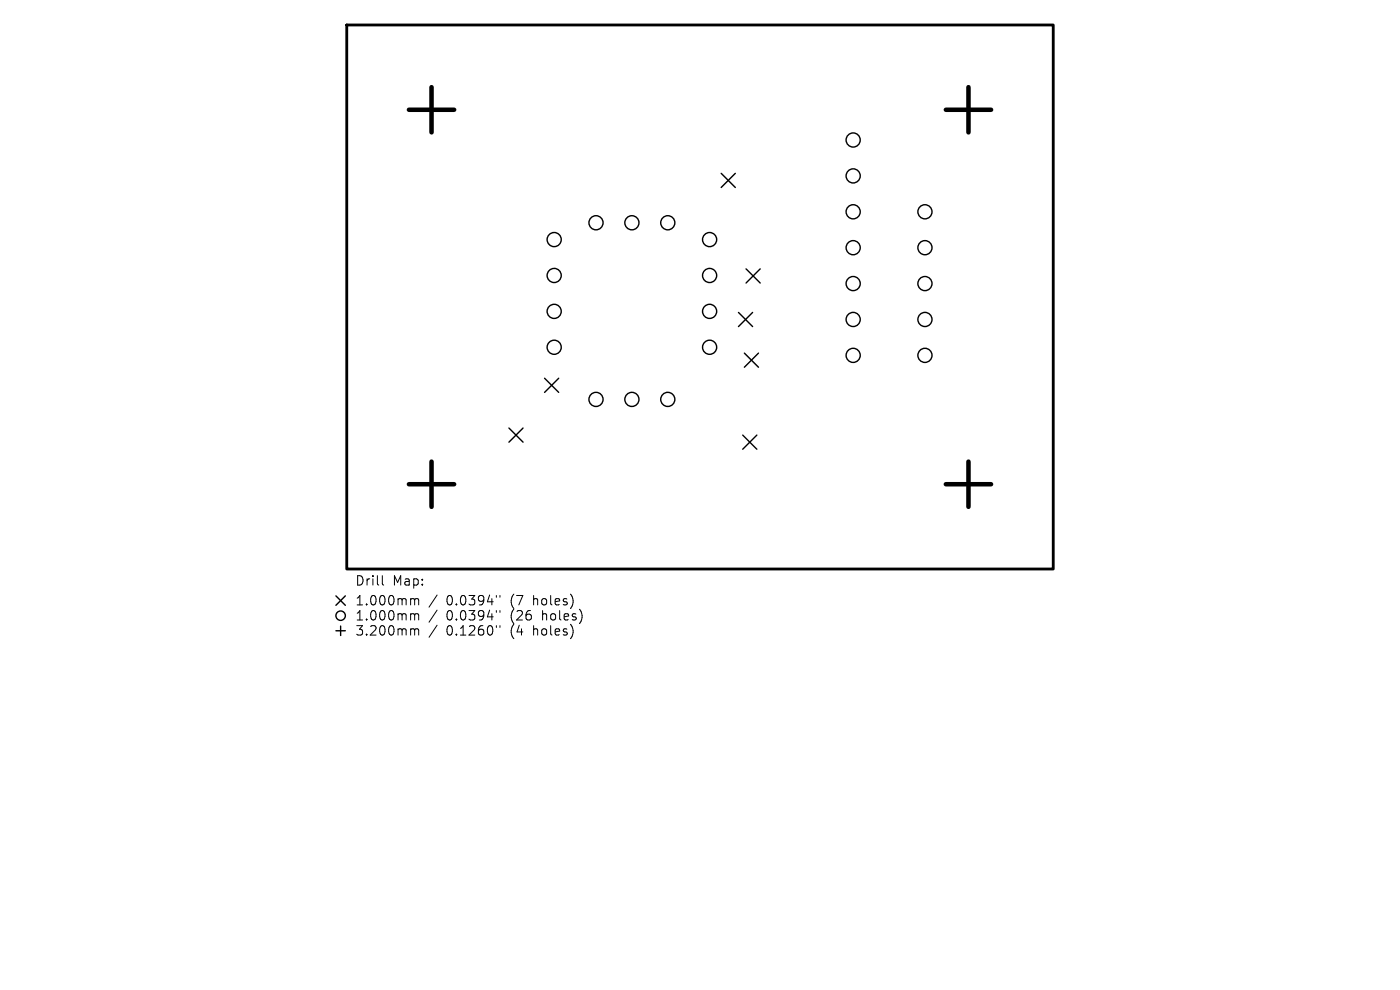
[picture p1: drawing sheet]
<svg xmlns="http://www.w3.org/2000/svg" width="297mm" height="210mm" viewBox="0 0 297 210" stroke-linecap="round" stroke-linejoin="round" font-family="sans-serif">
<defs><g id="words">
<g font-size="2.8">
<text x="75.3" y="124.5">Drill</text>
<text x="83.3" y="124.5">Map:</text>
<text x="75.3" y="128.7">1.000mm</text>
<text x="75.3" y="131.9">1.000mm</text>
<text x="94.7" y="128.7">0.0394&quot;</text>
<text x="94.7" y="131.9">0.0394&quot;</text>
<text x="108.4" y="128.7">(7</text>
<text x="108.4" y="131.9">(26</text>
<text x="113.4" y="128.7">holes)</text>
<text x="115.3" y="131.9">holes)</text>
<text x="75.3" y="135.1">3.200mm</text>
<text x="94.7" y="135.1">0.1260&quot;</text>
<text x="108.4" y="135.1">(4</text>
<text x="113.4" y="135.1">holes)</text>
</g>
</g></defs>
<path d="M73.6 5.3h149.8v115.4h-149.8z" fill="none" stroke="#000" stroke-width=".6"/>
<g fill="none" stroke="#000" stroke-width=".3">
<path d="M153 36.8l3 3M156 36.8l-3 3M158.3 57l3 3M161.3 57l-3 3M156.7 66.3l3 3M157.9 74.9l3 3M159.7 66.3l-3 3M160.9 74.9l-3 3M108 90.8l3 3M111 90.8l-3 3M115.5 80.2l3 3M118.5 80.2l-3 3"/>
<path d="M157.6 92.3l3 3M160.6 92.3l-3 3M71.3 126.4l2 2M71.3 133.8h2M72.3 132.8v2M73.3 126.4l-2 2"/>
<circle cx="181" cy="29.7" r="1.5"/>
<circle cx="181" cy="37.3" r="1.5"/>
<circle cx="117.6" cy="50.8" r="1.5"/>
<circle cx="117.6" cy="58.4" r="1.5"/>
<circle cx="126.4" cy="47.3" r="1.5"/>
<circle cx="134.1" cy="47.3" r="1.5"/>
<circle cx="141.7" cy="47.3" r="1.5"/>
<circle cx="150.5" cy="50.8" r="1.5"/>
<circle cx="150.5" cy="58.4" r="1.5"/>
<circle cx="181" cy="52.5" r="1.5"/>
<circle cx="181" cy="44.9" r="1.5"/>
<circle cx="196.2" cy="52.5" r="1.5"/>
<circle cx="196.2" cy="44.9" r="1.5"/>
<circle cx="117.6" cy="73.7" r="1.5"/>
<circle cx="117.6" cy="66" r="1.5"/>
<circle cx="150.5" cy="73.7" r="1.5"/>
<circle cx="150.5" cy="66" r="1.5"/>
<circle cx="181" cy="75.4" r="1.5"/>
<circle cx="181" cy="60.2" r="1.5"/>
<circle cx="181" cy="67.8" r="1.5"/>
<circle cx="196.2" cy="75.4" r="1.5"/>
<circle cx="196.2" cy="60.2" r="1.5"/>
<circle cx="196.2" cy="67.8" r="1.5"/>
<circle cx="126.4" cy="84.7" r="1.5"/>
<circle cx="134.1" cy="84.7" r="1.5"/>
<circle cx="141.7" cy="84.7" r="1.5"/>
<circle cx="72.3" cy="130.6" r="1"/>
</g>
<path d="M91.5 18.5v9.6M205.5 18.5v9.6M86.8 23.3h9.5M200.7 23.3h9.6M91.5 97.9v9.6M205.5 97.9v9.6M86.8 102.7h9.5M200.7 102.7h9.6" fill="none" stroke="#000" stroke-width=".96"/>
<g fill="none" stroke="#000" stroke-width=".21">
<path d="M81.1 122.1v1.7l.3 .3M87.4 127h.3l.3 .3M87.4 130.2h.3l.3 .3M87.4 133.4h.3l.3 .3M88 127.3l.3-.3 .4 .1 .1 1.2M88 127.3v1M88 130.5v1M88 133.7v1M88 130.5l.3-.3 .4 .1 .1 1.2M88 133.7l.3-.3 .4 .1 .1 1.2M92.7 126.2l-1.7 2.6M92.7 129.4l-1.7 2.6"/>
<path d="M92.7 132.6l-1.7 2.6M105.3 126.3v.4M105.3 129.5v.4M105.3 132.7v.4M106.1 126.3v.4M106.1 129.5v.4M106.1 132.7v.4"/>
</g>
<use href="#words"/>
</svg>
